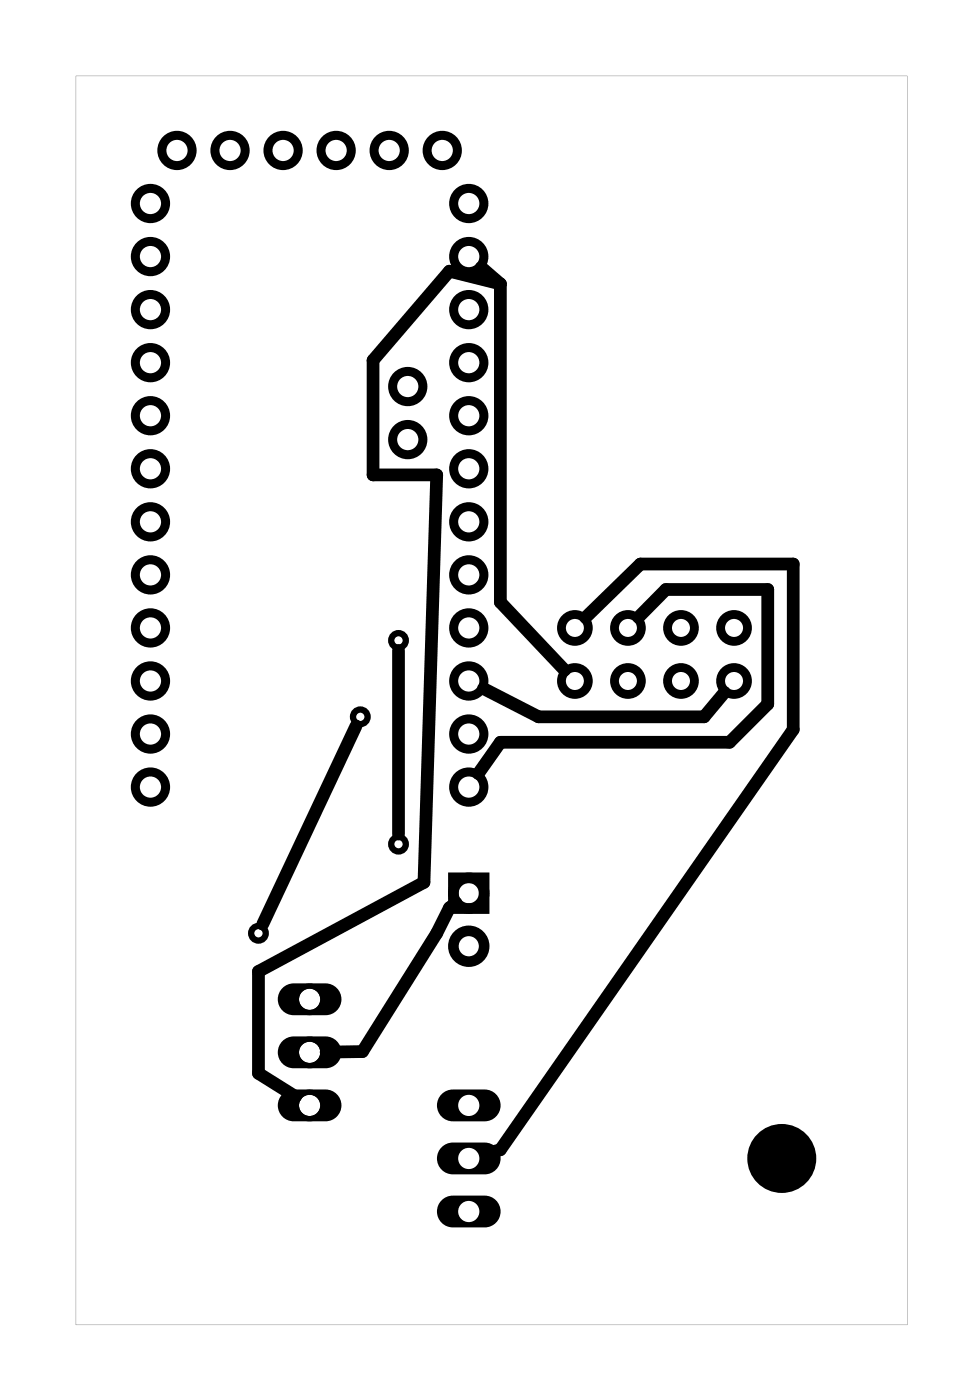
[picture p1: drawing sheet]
<svg xmlns="http://www.w3.org/2000/svg" width="47mm" height="67mm" viewBox="0 0 47 67" stroke-linecap="round" stroke-linejoin="round" font-family="sans-serif">
<g fill="#000">
<path d="M3.6 3.6h39.8v59.8h-39.8zM3.6 3.6v59.8h39.8v-59.8z"/>
<path d="M13.5 47.3l.6-.2h1.5a.76 .76 0 0 1 .7 .7 .76 .76 0 0 1-.7 .8h-1.5a.76 .76 0 0 1-.7-.5 .76 .76 0 0 1 .1-.8zM14.3 47.8a.51 .51 0 0 0 1 0 .51 .51 0 0 0-1 0z"/>
<path d="M13.5 49.8l.6-.2h1.5a.76 .76 0 0 1 .7 .8 .76 .76 0 0 1-.7 .7h-1.5a.76 .76 0 0 1-.7-.4 .76 .76 0 0 1 .1-.9zM14.3 50.4a.51 .51 0 0 0 1 0 .51 .51 0 0 0-1 0z"/>
<path d="M13.5 52.4l.6-.2h1.5a.76 .76 0 0 1 .7 .7 .76 .76 0 0 1-.7 .8h-1.5a.76 .76 0 0 1-.7-.5 .76 .76 0 0 1 .1-.8zM14.3 52.9a.51 .51 0 0 0 1 0 .51 .51 0 0 0-1 0z"/>
<path d="M21.1 52.4l.6-.2h1.5a.76 .76 0 0 1 .8 .7 .76 .76 0 0 1-.8 .8h-1.5a.76 .76 0 0 1-.7-.5 .76 .76 0 0 1 .1-.8zM21.9 52.9a.55 .55 0 0 0 1.1 0 .55 .55 0 0 0-1.1 0z"/>
<path d="M21.1 54.9l.6-.2h1.5a.76 .76 0 0 1 .8 .8 .76 .76 0 0 1-.8 .7h-1.5a.76 .76 0 0 1-.7-.4 .76 .76 0 0 1 .1-.9zM21.9 55.5a.55 .55 0 0 0 1.1 0 .55 .55 0 0 0-1.1 0z"/>
<path d="M21.1 57.5l.6-.3h1.5a.76 .76 0 0 1 .8 .8 .76 .76 0 0 1-.8 .8h-1.5a.76 .76 0 0 1-.7-.5 .76 .76 0 0 1 .1-.8zM21.9 58a.55 .55 0 0 0 1.1 0 .55 .55 0 0 0-1.1 0z"/>
</g>
<g fill="none" stroke="#000" stroke-width=".43">
<circle cx="7.2" cy="14.8" r=".72"/>
<circle cx="7.2" cy="12.3" r=".72"/>
<circle cx="7.2" cy="17.4" r=".72"/>
<circle cx="7.2" cy="19.9" r=".72"/>
<circle cx="7.2" cy="9.7" r=".72"/>
<circle cx="8.5" cy="7.2" r=".72"/>
<circle cx="11" cy="7.2" r=".72"/>
<circle cx="13.6" cy="7.2" r=".72"/>
<circle cx="16.1" cy="7.2" r=".72"/>
<circle cx="18.6" cy="7.2" r=".72"/>
<circle cx="19.5" cy="18.5" r=".72"/>
<circle cx="21.2" cy="7.2" r=".72"/>
<circle cx="22.4" cy="12.3" r=".72"/>
<circle cx="22.4" cy="14.8" r=".72"/>
<circle cx="22.4" cy="17.4" r=".72"/>
<circle cx="22.4" cy="19.9" r=".72"/>
<circle cx="22.4" cy="9.7" r=".72"/>
<circle cx="7.2" cy="22.4" r=".72"/>
<circle cx="7.2" cy="25" r=".72"/>
<circle cx="7.2" cy="27.5" r=".72"/>
<circle cx="7.2" cy="37.7" r=".72"/>
<circle cx="7.2" cy="32.6" r=".72"/>
<circle cx="7.2" cy="35.1" r=".72"/>
<circle cx="7.2" cy="30.1" r=".72"/>
<circle cx="19.5" cy="21" r=".72"/>
<circle cx="22.4" cy="22.4" r=".72"/>
<circle cx="22.4" cy="25" r=".72"/>
<circle cx="22.4" cy="27.5" r=".72"/>
<circle cx="22.4" cy="37.7" r=".72"/>
<circle cx="22.4" cy="30.1" r=".72"/>
<circle cx="22.4" cy="35.1" r=".72"/>
<circle cx="22.4" cy="32.6" r=".72"/>
</g>
<g fill="none" stroke="#000" stroke-width=".09">
<circle cx="22.4" cy="58" r=".64"/>
<circle cx="22.4" cy="55.5" r=".64"/>
<circle cx="22.4" cy="52.9" r=".64"/>
</g>
<circle cx="37.4" cy="55.5" r="1.65" fill="#000"/>
<g fill="none" stroke="#000" stroke-width=".42">
<circle cx="27.5" cy="32.6" r=".64"/>
<circle cx="27.5" cy="30.1" r=".64"/>
<circle cx="30.1" cy="30.1" r=".64"/>
<circle cx="30.1" cy="32.6" r=".64"/>
<circle cx="32.6" cy="30.1" r=".64"/>
<circle cx="32.6" cy="32.6" r=".64"/>
<circle cx="35.1" cy="32.6" r=".64"/>
<circle cx="35.1" cy="30.1" r=".64"/>
</g>
<g fill="none" stroke="#000" stroke-width=".25">
<circle cx="14.8" cy="52.9" r=".64"/>
<circle cx="14.8" cy="47.8" r=".64"/>
<circle cx="14.8" cy="50.4" r=".64"/>
</g>
<g fill="none" stroke="#000" stroke-width=".51">
<path d="M21.7 42h1.5v1.5h-1.5z"/>
<circle cx="22.4" cy="45.3" r=".74"/>
<circle cx="22.4" cy="42.8" r=".74"/>
</g>
<g fill="none" stroke="#000" stroke-width=".3">
<circle cx="17.3" cy="34.3" r=".35"/>
<circle cx="19.1" cy="30.7" r=".35"/>
<circle cx="12.4" cy="44.7" r=".35"/>
<circle cx="19.1" cy="40.4" r=".35"/>
</g>
<path d="M23 12.8l1 .8M24 13.6v15.2l3 3.3M24 13.6l-2.5-.6-3.6 4.3v5.4h3l-.6 19.5-7.9 4.3v4.9l1.8 1.1M17 34.8l-4.4 9.4M19.1 31.1v8.8M23.1 33l2.7 1.3h7.9l1-1.1M28 29.6l2.7-2.6h7.3v7.9l-14 20.1-.7 .2M30.6 29.6l1.3-1.4h4.9v5.5l-1.9 1.8h-10.9l-1.1 1.5M21.8 43.2l-.3 .3-.6 1.2-3.5 5.6-1.8 .1" fill="none" stroke="#000" stroke-width=".61"/>
</svg>
